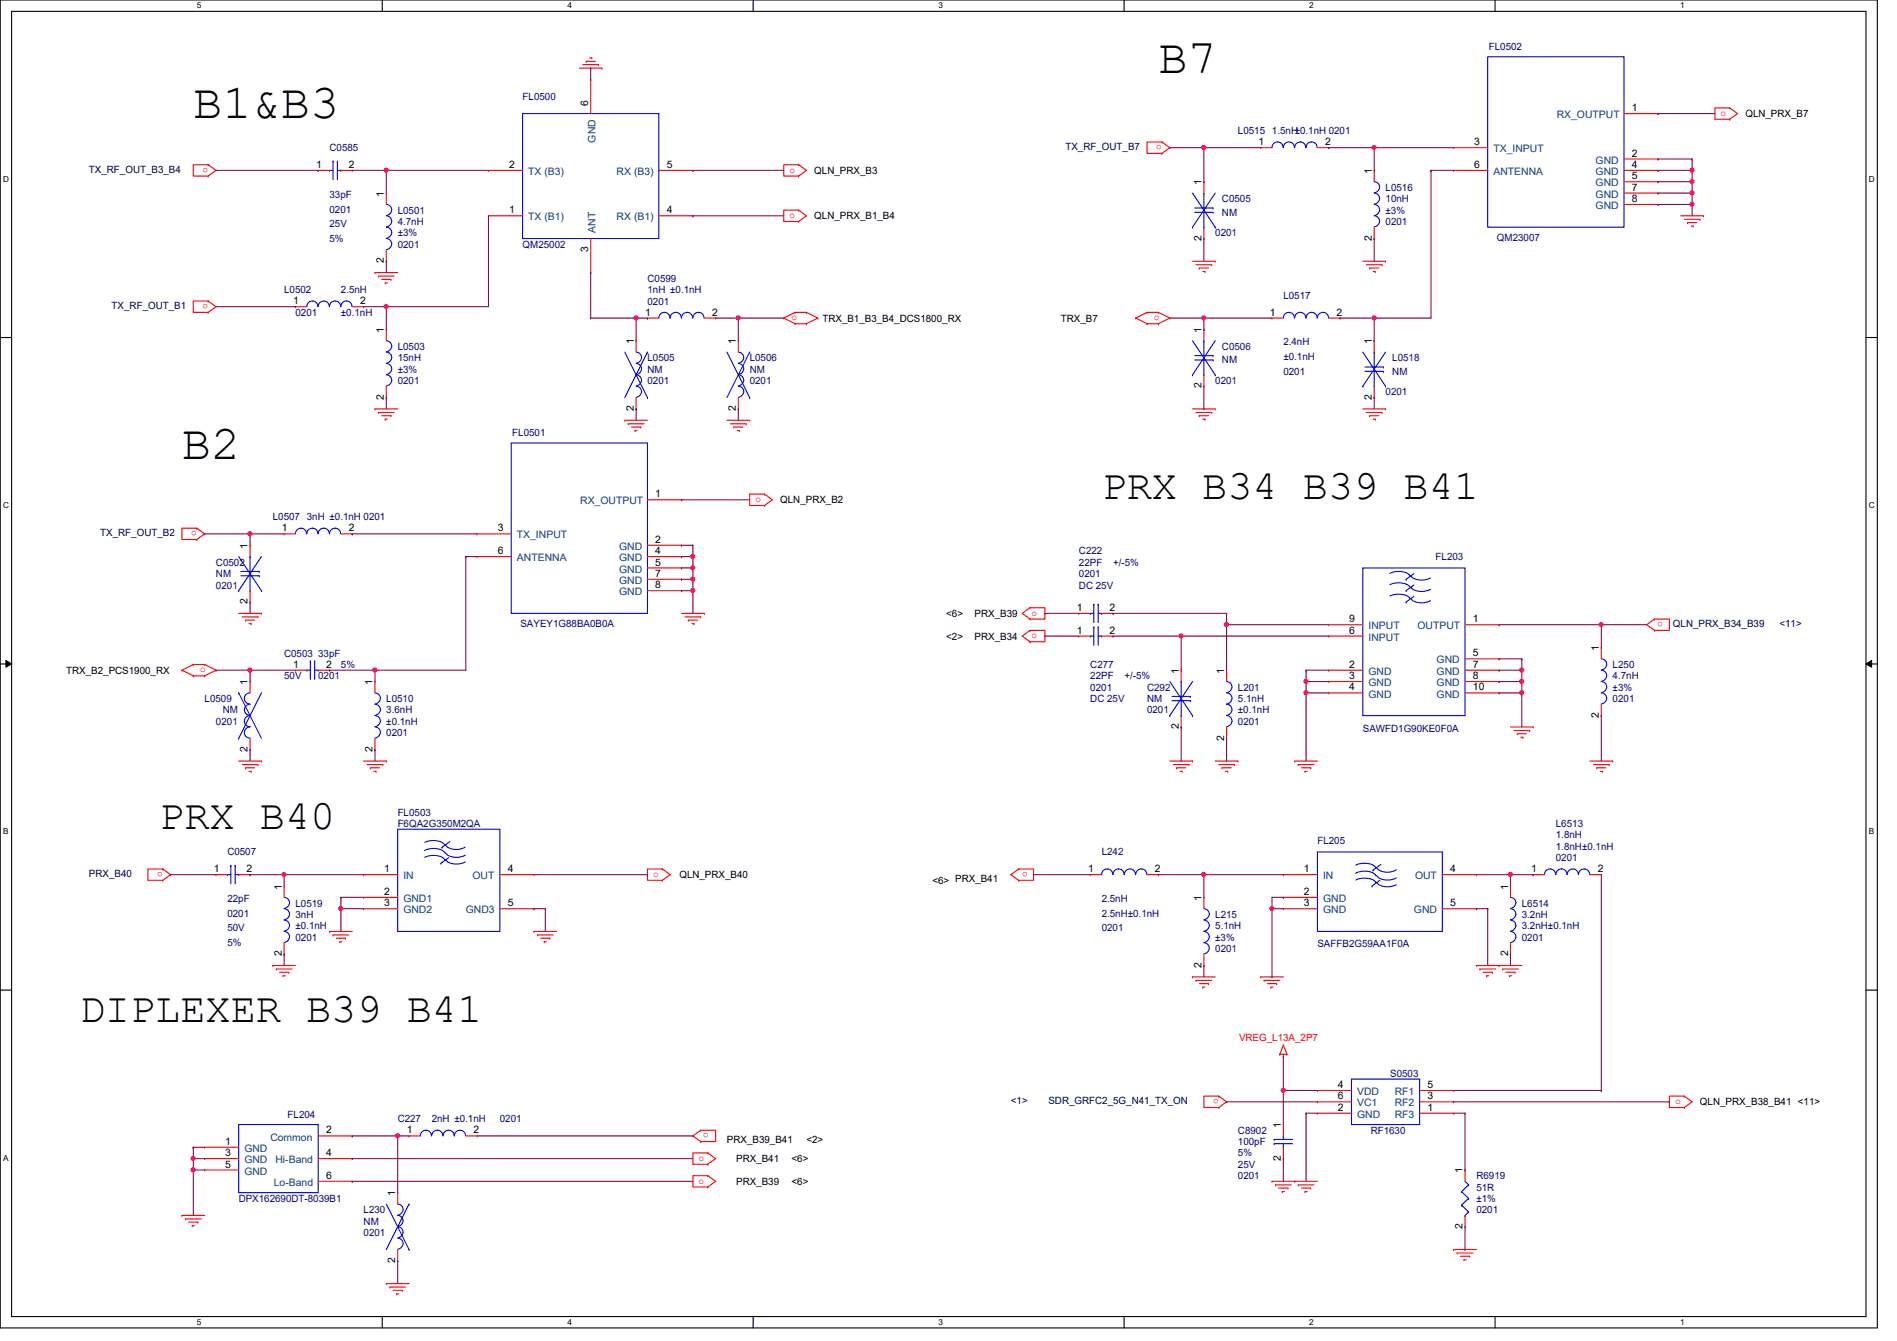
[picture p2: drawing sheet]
<svg xmlns="http://www.w3.org/2000/svg" width="297mm" height="210mm" viewBox="0 0 297 210" stroke-linecap="round" stroke-linejoin="round" font-family="sans-serif">
<defs><g id="words">
<g font-size="7.6">
<text x="181.4" y="11.4">B7</text>
<text x="30.3" y="18.5">B1&amp;B3</text>
<text x="28.5" y="71.8">B2</text>
</g>
<g font-size="6.6">
<text x="172.5" y="78.1">PRX B34 B39 B41</text>
<text x="24.9" y="129.7">PRX B40</text>
<text x="12.5" y="159.9">DIPLEXER B39 B41</text>
</g>
<g font-size="1.6" fill="#00007f">
<text x="233.1" y="7.8">FL0502</text>
<text x="81.8" y="15.7">FL0500</text>
<text x="51.6" y="23.7">C0585</text>
<text x="193.8" y="21">L0515 1.5nH±0.1nH 0201</text>
<text x="217" y="29.9">L0516</text>
<text x="51.6" y="30.9">33pF</text>
<text x="51.6" y="33.3">0201</text>
<text x="51.6" y="35.6">25V</text>
<text x="62.3" y="33.4">L0501</text>
<text x="62.3" y="35.2">4.7nH</text>
<text x="191.3" y="31.7">C0505</text>
<text x="191.3" y="33.8">NM</text>
<text x="217" y="31.7">10nH</text>
<text x="217" y="33.4">±3%</text>
<text x="217" y="35.2">0201</text>
<text x="51.6" y="37.9">5%</text>
<text x="62.3" y="37">±3%</text>
<text x="62.3" y="38.8">0201</text>
<text x="81.8" y="38.8">QM25002</text>
<text x="190.3" y="37">0201</text>
<text x="234.4" y="37.7">QM23007</text>
<text x="44.5" y="45.9">L0502</text>
<text x="53.4" y="45.9">2.5nH</text>
<text x="101.4" y="44.1">C0599</text>
<text x="101.4" y="45.9">1nH ±0.1nH</text>
<text x="101.4" y="47.7">0201</text>
<text x="201" y="46.8">L0517</text>
<text x="46.3" y="49.4">0201</text>
<text x="53.4" y="49.4">±0.1nH</text>
<text x="62.3" y="54.8">L0503</text>
<text x="62.3" y="56.6">15nH</text>
<text x="62.3" y="58.3">±3%</text>
<text x="101.4" y="56.6">L0505</text>
<text x="101.4" y="58.3">NM</text>
<text x="117.4" y="56.6">L0506</text>
<text x="117.4" y="58.3">NM</text>
<text x="191.3" y="54.8">C0506</text>
<text x="191.3" y="56.9">NM</text>
<text x="201" y="54.1">2.4nH</text>
<text x="201" y="56.4">±0.1nH</text>
<text x="201" y="58.7">0201</text>
<text x="218" y="56.6">L0518</text>
<text x="218" y="58.7">NM</text>
<text x="62.3" y="60.1">0201</text>
<text x="101.4" y="60.1">0201</text>
<text x="117.4" y="60.1">0201</text>
<text x="190.3" y="60.1">0201</text>
<text x="217" y="61.9">0201</text>
<text x="80.2" y="68.3">FL0501</text>
<text x="42.7" y="81.4">L0507 3nH ±0.1nH 0201</text>
<text x="33.8" y="88.6">C0502</text>
<text x="168.9" y="86.8">C222</text>
<text x="168.9" y="88.6">22PF</text>
<text x="174.3" y="88.6">+/-5%</text>
<text x="224.8" y="87.7">FL203</text>
<text x="33.8" y="90.3">NM</text>
<text x="33.8" y="92.1">0201</text>
<text x="168.9" y="90.3">0201</text>
<text x="168.9" y="92.1">DC 25V</text>
<text x="81.5" y="98.2">SAYEY1G88BA0B0A</text>
<text x="44.5" y="102.8">C0503 33pF</text>
<text x="44.5" y="106.3">50V</text>
<text x="49.8" y="106.3">0201</text>
<text x="53.4" y="104.6">5%</text>
<text x="170.7" y="104.6">C277</text>
<text x="170.7" y="106.3">22PF</text>
<text x="176.1" y="106.3">+/-5%</text>
<text x="252.5" y="104.6">L250</text>
<text x="252.5" y="106.3">4.7nH</text>
<text x="32" y="109.9">L0509</text>
<text x="33.8" y="113.5">0201</text>
<text x="34.9" y="111.7">NM</text>
<text x="60.5" y="109.9">L0510</text>
<text x="60.5" y="111.7">3.6nH</text>
<text x="60.5" y="113.5">±0.1nH</text>
<text x="170.7" y="108.1">0201</text>
<text x="170.7" y="109.9">DC 25V</text>
<text x="179.6" y="108.1">C292</text>
<text x="179.6" y="109.9">NM</text>
<text x="179.6" y="111.7">0201</text>
<text x="193.8" y="108.1">L201</text>
<text x="193.8" y="109.9">5.1nH</text>
<text x="193.8" y="111.7">±0.1nH</text>
<text x="193.8" y="113.5">0201</text>
<text x="252.5" y="108.1">±3%</text>
<text x="252.5" y="109.9">0201</text>
<text x="60.5" y="115.2">0201</text>
<text x="213.4" y="114.5">SAWFD1G90KE0F0A</text>
<text x="62.3" y="127.7">FL0503</text>
<text x="62.3" y="129.5">F6QA2G350M2QA</text>
<text x="243.6" y="129.5">L6513</text>
<text x="243.6" y="131.2">1.8nH</text>
<text x="35.6" y="133.9">C0507</text>
<text x="172.5" y="133.9">L242</text>
<text x="206.3" y="132.1">FL205</text>
<text x="243.6" y="133">1.8nH±0.1nH</text>
<text x="243.6" y="134.8">0201</text>
<text x="35.6" y="141.2">22pF</text>
<text x="35.6" y="143.5">0201</text>
<text x="46.3" y="141.9">L0519</text>
<text x="46.3" y="143.7">3nH</text>
<text x="172.5" y="141.2">2.5nH</text>
<text x="172.5" y="143.5">2.5nH±0.1nH</text>
<text x="190.3" y="143.7">L215</text>
<text x="238.3" y="141.9">L6514</text>
<text x="238.3" y="143.7">3.2nH</text>
<text x="35.6" y="145.8">50V</text>
<text x="35.6" y="148.1">5%</text>
<text x="46.3" y="145.5">±0.1nH</text>
<text x="46.3" y="147.2">0201</text>
<text x="172.5" y="145.8">0201</text>
<text x="190.3" y="145.5">5.1nH</text>
<text x="190.3" y="147.2">±3%</text>
<text x="190.3" y="149">0201</text>
<text x="206.3" y="148.3">SAFFB2G59AA1F0A</text>
<text x="238.3" y="145.5">3.2nH±0.1nH</text>
<text x="238.3" y="147.2">0201</text>
<text x="217.7" y="168.6">S0503</text>
<text x="45" y="175">FL204</text>
<text x="62.3" y="175.7">C227</text>
<text x="67.6" y="175.7">2nH ±0.1nH</text>
<text x="78.3" y="175.7">0201</text>
<text x="193.8" y="177.5">C8902</text>
<text x="193.8" y="179.2">100pF</text>
<text x="214.6" y="177.5">RF1630</text>
<text x="193.8" y="184.6">0201</text>
<text x="193.8" y="182.8">25V</text>
<text x="193.8" y="181">5%</text>
<text x="231.2" y="184.6">R6919</text>
<text x="37.4" y="188.1">DPX162690DT-8039B1</text>
<text x="56.9" y="189.9">L230</text>
<text x="56.9" y="191.7">NM</text>
<text x="231.2" y="186.4">51R</text>
<text x="231.2" y="188.1">±1%</text>
<text x="231.2" y="189.9">0201</text>
<text x="56.9" y="193.5">0201</text>
</g>
<g font-size="1.6">
<text x="92.1" y="16.6" transform="rotate(-90 92.1 16.6)">6</text>
<text x="255.5" y="17.4">1</text>
<text x="197.1" y="22.7">1</text>
<text x="207.5" y="22.7">2</text>
<text x="230.8" y="22.7">3</text>
<text x="273.3" y="18.3">QLN_PRX_B7</text>
<text x="49.5" y="26.3">1</text>
<text x="54.6" y="26.3">2</text>
<text x="79.7" y="26.3">2</text>
<text x="104.4" y="26.3">5</text>
<text x="127.5" y="27.2">QLN_PRX_B3</text>
<text x="188.1" y="29" transform="rotate(-90 188.1 29)">1</text>
<text x="214.8" y="27.2" transform="rotate(-90 214.8 27.2)">1</text>
<text x="230.8" y="26.3">6</text>
<text x="255.5" y="24.5">2</text>
<text x="255.5" y="26.3">4</text>
<text x="255.5" y="28.1">5</text>
<text x="255.5" y="29.8">7</text>
<text x="60.1" y="30.8" transform="rotate(-90 60.1 30.8)">1</text>
<text x="79.7" y="33.4">1</text>
<text x="104.4" y="33.4">4</text>
<text x="127.5" y="34.3">QLN_PRX_B1_B4</text>
<text x="255.5" y="31.6">8</text>
<text x="60.1" y="41.2" transform="rotate(-90 60.1 41.2)">2</text>
<text x="92.1" y="39.5" transform="rotate(-90 92.1 39.5)">3</text>
<text x="188.1" y="37.7" transform="rotate(-90 188.1 37.7)">2</text>
<text x="214.8" y="37.7" transform="rotate(-90 214.8 37.7)">2</text>
<text x="45.9" y="47.6">1</text>
<text x="56.4" y="47.6">2</text>
<text x="60.1" y="52.1" transform="rotate(-90 60.1 52.1)">1</text>
<text x="99.2" y="53.9" transform="rotate(-90 99.2 53.9)">1</text>
<text x="101" y="49.4">1</text>
<text x="111.5" y="49.4">2</text>
<text x="115.2" y="53.9" transform="rotate(-90 115.2 53.9)">1</text>
<text x="128.8" y="50.3">TRX_B1_B3_B4_DCS1800_RX</text>
<text x="166.1" y="50.3">TRX_B7</text>
<text x="188.1" y="52.1" transform="rotate(-90 188.1 52.1)">1</text>
<text x="198.8" y="49.4">1</text>
<text x="209.3" y="49.4">2</text>
<text x="214.8" y="53.9" transform="rotate(-90 214.8 53.9)">1</text>
<text x="60.1" y="62.6" transform="rotate(-90 60.1 62.6)">2</text>
<text x="99.2" y="64.3" transform="rotate(-90 99.2 64.3)">2</text>
<text x="115.2" y="64.3" transform="rotate(-90 115.2 64.3)">2</text>
<text x="188.1" y="60.8" transform="rotate(-90 188.1 60.8)">2</text>
<text x="214.8" y="62.6" transform="rotate(-90 214.8 62.6)">2</text>
<text x="102.6" y="77.9">1</text>
<text x="44.2" y="83.2">1</text>
<text x="54.6" y="83.2">2</text>
<text x="77.9" y="83.2">3</text>
<text x="122.2" y="78.8">QLN_PRX_B2</text>
<text x="38.8" y="85.9" transform="rotate(-90 38.8 85.9)">1</text>
<text x="77.9" y="86.7">6</text>
<text x="102.6" y="85">2</text>
<text x="102.6" y="86.7">4</text>
<text x="102.6" y="88.5">5</text>
<text x="38.8" y="94.6" transform="rotate(-90 38.8 94.6)">2</text>
<text x="102.6" y="90.3">7</text>
<text x="102.6" y="92.1">8</text>
<text x="168.6" y="95.6">1</text>
<text x="173.7" y="95.6">2</text>
<text x="148.2" y="96.6">&lt;6&gt;</text>
<text x="148.2" y="100.1">&lt;2&gt;</text>
<text x="152.6" y="96.6">PRX_B39</text>
<text x="152.6" y="100.1">PRX_B34</text>
<text x="168.6" y="99.2">1</text>
<text x="173.7" y="99.2">2</text>
<text x="211.3" y="99.2">6</text>
<text x="211.3" y="97.4">9</text>
<text x="230.6" y="97.4">1</text>
<text x="250.4" y="101.9" transform="rotate(-90 250.4 101.9)">1</text>
<text x="10.4" y="105.5">TRX_B2_PCS1900_RX</text>
<text x="38.8" y="107.2" transform="rotate(-90 38.8 107.2)">1</text>
<text x="45.9" y="104.5">1</text>
<text x="51.1" y="104.5">2</text>
<text x="58.3" y="107.2" transform="rotate(-90 58.3 107.2)">1</text>
<text x="184.6" y="105.5" transform="rotate(-90 184.6 105.5)">1</text>
<text x="191.7" y="105.5" transform="rotate(-90 191.7 105.5)">1</text>
<text x="211.3" y="104.5">2</text>
<text x="211.3" y="106.3">3</text>
<text x="230.6" y="102.7">5</text>
<text x="230.6" y="104.5">7</text>
<text x="230.6" y="106.3">8</text>
<text x="211.3" y="108.1">4</text>
<text x="230.6" y="108.1">10</text>
<text x="250.4" y="112.4" transform="rotate(-90 250.4 112.4)">2</text>
<text x="38.8" y="117.7" transform="rotate(-90 38.8 117.7)">2</text>
<text x="58.3" y="117.7" transform="rotate(-90 58.3 117.7)">2</text>
<text x="184.6" y="114.1" transform="rotate(-90 184.6 114.1)">2</text>
<text x="191.7" y="115.9" transform="rotate(-90 191.7 115.9)">2</text>
<text x="33.5" y="136.5">1</text>
<text x="38.6" y="136.5">2</text>
<text x="60.2" y="136.5">1</text>
<text x="79.5" y="136.5">4</text>
<text x="106.4" y="137.5">QLN_PRX_B40</text>
<text x="170.4" y="136.5">1</text>
<text x="180.8" y="136.5">2</text>
<text x="204.2" y="136.5">1</text>
<text x="227.1" y="136.5">4</text>
<text x="239.7" y="136.5">1</text>
<text x="250.2" y="136.5">2</text>
<text x="44.1" y="139.2" transform="rotate(-90 44.1 139.2)">1</text>
<text x="60.2" y="141.9">3</text>
<text x="60.2" y="140.1">2</text>
<text x="79.5" y="141.9">5</text>
<text x="146" y="138.3">&lt;6&gt; PRX_B41</text>
<text x="188.1" y="141" transform="rotate(-90 188.1 141)">1</text>
<text x="204.2" y="140.1">2</text>
<text x="204.2" y="141.9">3</text>
<text x="227.1" y="141.9">5</text>
<text x="236.1" y="139.2" transform="rotate(-90 236.1 139.2)">1</text>
<text x="44.1" y="149.7" transform="rotate(-90 44.1 149.7)">2</text>
<text x="236.1" y="149.7" transform="rotate(-90 236.1 149.7)">2</text>
<text x="188.1" y="151.5" transform="rotate(-90 188.1 151.5)">2</text>
<text x="209.5" y="170.3">4</text>
<text x="209.5" y="172.1">6</text>
<text x="209.5" y="173.9">2</text>
<text x="223.5" y="170.3">5</text>
<text x="223.5" y="172.1">3</text>
<text x="223.5" y="173.9">1</text>
<text x="266.2" y="173">QLN_PRX_B38_B41 &lt;11&gt;</text>
<text x="35.3" y="179.2">1</text>
<text x="51.1" y="177.4">2</text>
<text x="63.7" y="177.4">1</text>
<text x="74.2" y="177.4">2</text>
<text x="113.8" y="178.9">PRX_B39_B41</text>
<text x="126.3" y="178.9">&lt;2&gt;</text>
<text x="200.6" y="176.6" transform="rotate(-90 200.6 176.6)">1</text>
<text x="35.3" y="181">3</text>
<text x="35.3" y="182.8">5</text>
<text x="51.1" y="184.5">6</text>
<text x="51.1" y="181">4</text>
<text x="115.3" y="181.9">PRX_B41</text>
<text x="115.3" y="185.5">PRX_B39</text>
<text x="123.9" y="181.9">&lt;6&gt;</text>
<text x="123.9" y="185.5">&lt;6&gt;</text>
<text x="200.6" y="181.7" transform="rotate(-90 200.6 181.7)">2</text>
<text x="229" y="183.7" transform="rotate(-90 229 183.7)">1</text>
<text x="61.9" y="187.2" transform="rotate(-90 61.9 187.2)">1</text>
<text x="61.9" y="197.7" transform="rotate(-90 61.9 197.7)">2</text>
<text x="229" y="192.4" transform="rotate(-90 229 192.4)">2</text>
</g>
<g font-size="1.6" fill="#00407f">
<text x="93.3" y="22.3" transform="rotate(-90 93.3 22.3)">GND</text>
<text x="233.8" y="23.8">TX_INPUT</text>
<text x="243.8" y="18.5">RX_OUTPUT</text>
<text x="82.7" y="27.4">TX (B3)</text>
<text x="96.6" y="27.4">RX (B3)</text>
<text x="233.8" y="27.4">ANTENNA</text>
<text x="249.8" y="25.6">GND</text>
<text x="249.8" y="27.4">GND</text>
<text x="249.8" y="29.2">GND</text>
<text x="82.7" y="34.5">TX (B1)</text>
<text x="96.6" y="34.5">RX (B1)</text>
<text x="249.8" y="30.9">GND</text>
<text x="249.8" y="32.7">GND</text>
<text x="93.3" y="36.4" transform="rotate(-90 93.3 36.4)">ANT</text>
<text x="90.8" y="79">RX_OUTPUT</text>
<text x="80.9" y="84.3">TX_INPUT</text>
<text x="80.9" y="87.8">ANTENNA</text>
<text x="96.9" y="86.1">GND</text>
<text x="96.9" y="87.8">GND</text>
<text x="96.9" y="89.6">GND</text>
<text x="96.9" y="91.4">GND</text>
<text x="96.9" y="93.2">GND</text>
<text x="214.3" y="100.3">INPUT</text>
<text x="214.3" y="98.5">INPUT</text>
<text x="222" y="98.5">OUTPUT</text>
<text x="214.3" y="105.6">GND</text>
<text x="214.3" y="107.4">GND</text>
<text x="225" y="103.8">GND</text>
<text x="225" y="105.6">GND</text>
<text x="225" y="107.4">GND</text>
<text x="214.3" y="109.2">GND</text>
<text x="225" y="109.2">GND</text>
<text x="63.2" y="137.6">IN</text>
<text x="74" y="137.6">OUT</text>
<text x="207.2" y="137.6">IN</text>
<text x="221.6" y="137.6">OUT</text>
<text x="63.2" y="143">GND2</text>
<text x="63.2" y="141.2">GND1</text>
<text x="72.9" y="143">GND3</text>
<text x="207.2" y="141.2">GND</text>
<text x="207.2" y="143">GND</text>
<text x="221.4" y="143">GND</text>
<text x="212.5" y="171.4">VDD</text>
<text x="212.5" y="173.2">VC1</text>
<text x="218.4" y="171.4">RF1</text>
<text x="218.4" y="173.2">RF2</text>
<text x="42.3" y="178.5">Common</text>
<text x="212.5" y="175">GND</text>
<text x="218.4" y="175">RF3</text>
<text x="38.3" y="180.3">GND</text>
<text x="38.3" y="182.1">GND</text>
<text x="38.3" y="183.9">GND</text>
<text x="42.9" y="185.6">Lo-Band</text>
<text x="43.1" y="182.1">Hi-Band</text>
</g>
<g font-size="1.6" fill="#000040">
<text x="166.8" y="23.5">TX_RF_OUT_B7</text>
<text x="13.9" y="27.1">TX_RF_OUT_B3_B4</text>
<text x="17.5" y="48.4">TX_RF_OUT_B1</text>
<text x="15.7" y="83.9">TX_RF_OUT_B2</text>
<text x="262" y="98.2">QLN_PRX_B34_B39</text>
<text x="278.6" y="98.2">&lt;11&gt;</text>
<text x="13.9" y="137.3">PRX_B40</text>
<text x="158.3" y="172.8">&lt;1&gt;</text>
<text x="164.2" y="172.8">SDR_GRFC2_5G_N41_TX_ON</text>
</g>
<g font-size="1.6" fill="#f00">
<text x="181.9" y="22.7" transform="rotate(180 181.9 22.7)">o</text>
<text x="269.4" y="18.1">o</text>
<text x="32.6" y="26.2" transform="rotate(180 32.6 26.2)">o</text>
<text x="123.6" y="27">o</text>
<text x="123.6" y="34.1">o</text>
<text x="32.6" y="47.6" transform="rotate(180 32.6 47.6)">o</text>
<text x="123.9" y="50.1">o</text>
<text x="180.7" y="50.1">o</text>
<text x="30.8" y="83.1" transform="rotate(180 30.8 83.1)">o</text>
<text x="118.3" y="78.6">o</text>
<text x="161.5" y="96.4">o</text>
<text x="161.5" y="99.9">o</text>
<text x="260.3" y="97.4" transform="rotate(180 260.3 97.4)">o</text>
<text x="31.3" y="105.2">o</text>
<text x="25.5" y="136.5" transform="rotate(180 25.5 136.5)">o</text>
<text x="102.3" y="137.2">o</text>
<text x="160.9" y="136.5" transform="rotate(180 160.9 136.5)">o</text>
<text x="194" y="162.9">VREG_L13A_2P7</text>
<text x="190.8" y="172" transform="rotate(180 190.8 172)">o</text>
<text x="262.3" y="172.8">o</text>
<text x="111" y="177.4" transform="rotate(180 111 177.4)">o</text>
<text x="109.4" y="181.7">o</text>
<text x="109.4" y="185.3">o</text>
</g>
<g font-size="1.3">
<text x="30.8" y="1.3">5</text>
<text x="88.9" y="1.3">4</text>
<text x="146.9" y="1.3">3</text>
<text x="205" y="1.3">2</text>
<text x="263.1" y="1.3">1</text>
<text x=".5" y="28.4">D</text>
<text x="292.6" y="28.4">D</text>
<text x=".5" y="79.5">C</text>
<text x="292.6" y="79.5">C</text>
<text x=".5" y="130.6">B</text>
<text x="292.6" y="130.6">B</text>
<text x=".5" y="181.7">A</text>
<text x="30.8" y="207.4">5</text>
<text x="88.9" y="207.4">4</text>
<text x="146.9" y="207.4">3</text>
<text x="205" y="207.4">2</text>
<text x="263.1" y="207.4">1</text>
</g>
</g></defs>
<path d="M0 0h294v207.9h-294zM1.8 1.8h290.4v204.3h-290.4z" fill="none" stroke="#000" stroke-width=".17"/>
<g fill="#fff">
<path d="M30.8 .2h.7v1.4h-.7z"/>
<path d="M30.8 206.2h.7v1.4h-.7z"/>
</g>
<path d="M59.9 0v1.8M59.9 206.1v1.8" fill="none" stroke="#000" stroke-width=".17"/>
<g fill="#fff">
<path d="M88.9 .2h.6v1.4h-.6z"/>
<path d="M88.9 206.2h.6v1.4h-.6z"/>
</g>
<path d="M117.9 0v1.8M117.9 206.1v1.8" fill="none" stroke="#000" stroke-width=".17"/>
<g fill="#fff">
<path d="M146.9 .2h.7v1.4h-.7z"/>
<path d="M146.9 206.2h.7v1.4h-.7z"/>
</g>
<path d="M176 0v1.8M176 206.1v1.8" fill="none" stroke="#000" stroke-width=".17"/>
<g fill="#fff">
<path d="M205 .2h.7v1.4h-.7z"/>
<path d="M205 206.2h.7v1.4h-.7z"/>
</g>
<path d="M234.1 0v1.8M234.1 206.1v1.8" fill="none" stroke="#000" stroke-width=".17"/>
<g fill="#fff">
<path d="M263.1 .2h.7v1.4h-.7z"/>
<path d="M263.1 206.2h.7v1.4h-.7z"/>
<path d="M.5 27.3h.9v1.4h-.9z"/>
<path d="M292.6 27.3h.9v1.4h-.9z"/>
<path d="M.5 78.4h.9v1.4h-.9z"/>
<path d="M292.6 78.4h.9v1.4h-.9z"/>
</g>
<path d="M0 52.8h1.8M292.2 52.8h1.8" fill="none" stroke="#000" stroke-width=".17"/>
<g fill="#fff">
<path d="M.5 129.5h.8v1.4h-.8z"/>
<path d="M292.6 129.5h.9v1.4h-.9z"/>
</g>
<path d="M0 103.9h1.8M292.2 103.9h1.8" fill="none" stroke="#000" stroke-width=".17"/>
<path d="M.9 103.4l.9 .5-.9 .5zM292.2 103.9l.9-.5v1z" fill="#000"/>
<path d="M.9 103.4l.9 .5-.9 .5zM292.2 103.9l.9-.5v1z" fill="none" stroke="#000" stroke-width=".16"/>
<path d="M.5 180.5h.8v1.4h-.8z" fill="#fff"/>
<path d="M0 155h1.8M292.2 155h1.8" fill="none" stroke="#000" stroke-width=".17"/>
<g fill="none" stroke="#f00" stroke-width=".17">
<path d="M90.7 10.7h3.6M91.3 10.1h2.4M91.8 9.6h.1M91.8 9.6h1.4M92.3 9.1h.4M92.5 12.4h.1M92.5 12.4v5.4M92.7 9.1h.1M93.7 10.1h.1M94.3 10.7h.1M254.3 17.8h5.3M259.6 17.8h.1"/>
<path d="M270.8 16.9h.1M270.8 18.7h.1M270.8 16.9h-2.3v1.8h2.3M270.8 16.9l1.3 .9-1.3 .9M32.6 27.6h.1M32.6 25.8h.1M32.6 25.8h-2.3v1.8h2.3M32.6 25.8l1.2 .9-1.2 .9M49.8 26.7h.1M49.8 26.7h1.8M53.4 26.7h1.8M55.2 26.7h.1"/>
<path d="M60.5 30.2h.1M60.5 30.2v1.8M60.5 39.1v1.8M76.5 33.8h.1M76.5 26.7h.1M76.5 33.8h5.3M76.5 26.7h5.3M92.5 37.3v5.4M103.2 33.8h5.3M103.2 26.7h5.3M108.5 33.8h.1M108.5 26.7h.1"/>
<path d="M125 25.8h.1M125 27.6h.1M125 25.8h-2.3v1.8h2.3M125 32.9h.1M125 34.7h.1M125 32.9h-2.3v1.8h2.3M125 25.8l1.3 .9-1.3 .9M125 32.9l1.3 .9-1.3 .9M181.9 24h.1M181.9 22.2h.1M181.9 22.2h-2.3v1.8h2.3M181.9 22.2l1.3 .9-1.3 .9"/>
<path d="M188.5 28.4h.1M188.5 37.3h.1M188.5 28.4v1.8M188.5 35.6v1.7M197.4 23.1h.1M197.4 23.1h1.8M206.3 23.1h1.8M208.1 23.1h.1M215.2 26.7h.1M215.2 37.3h.1M215.2 26.7v1.7M215.2 35.6v1.7"/>
<path d="M227.6 23.1h.1M227.6 26.7h.1M227.6 26.7h5.4M227.6 23.1h5.4M254.3 26.7h5.3M254.3 24.9h5.3M254.3 28.4h5.3M254.3 30.2h5.3M254.3 32h5.3M259.6 24.9h.1M259.6 26.7h.1M259.6 28.4h.1"/>
<path d="M259.6 30.2h.1M259.6 32h.1M263.2 33.8h3.5M263.7 34.3h2.5M264.2 34.8h.1M264.2 34.8h1.5M264.8 35.4h.3M265.1 35.4h.1M266.2 34.3h.1M266.7 33.8h.1M32.6 48.9h.1M32.6 47.1h.1"/>
<path d="M32.6 47.1h-2.3v1.8h2.3M32.6 47.1l1.2 .9-1.2 .9M46.3 48h.1M46.3 48h1.7M55.2 48h1.7M56.9 48h.1M58.7 42.7h.1M58.7 42.7h3.6M59.3 43.2h.1M59.3 43.2h2.4M59.8 43.7h1.4M60.3 44.3h.1"/>
<path d="M60.3 44.3h.4M60.5 40.9h.1M60.5 51.6h.1M60.5 51.6v1.7M61.2 43.7h.1M92.5 42.7h.1M99.6 53.3h.1M99.6 53.3v1.8M101.4 49.8h.1M101.4 49.8h1.8M110.3 49.8h1.8M112.1 49.8h.1"/>
<path d="M115.6 53.3h.1M115.6 53.3v1.8M122.7 49.8h.1M122.7 49.8l1.8 .9M124.5 48.9h.1M124.5 50.7h.1M124.5 48.9l-1.8 .9M124.5 48.9h1.8M124.5 50.7h1.8M126.3 48.9h.1M126.3 50.7h.1M126.3 48.9l1.8 .9"/>
<path d="M128.1 49.8h.1M128.1 49.8l-1.8 .9M177.8 49.8h.1M177.8 49.8l1.8 .9M179.6 48.9h.1M179.6 50.7h.1M179.6 48.9h1.8M179.6 50.7h1.8M179.6 48.9l-1.8 .9M181.4 48.9h.1M181.4 50.7h.1M181.4 48.9l1.8 .9"/>
<path d="M183.2 49.8h.1M183.2 49.8l-1.8 .9M186.7 40.9h3.6M187.3 41.4h2.4M187.8 42h.1M187.8 42h1.4M188.3 42.5h.4M188.5 51.6h.1M188.5 51.6v1.7M188.5 58.7v1.8M188.7 42.5h.1M189.7 41.4h.1"/>
<path d="M190.3 40.9h.1M199.2 49.8h.1M199.2 49.8h1.8M208.1 49.8h1.7M209.8 49.8h.1M213.4 40.9h3.6M213.9 41.4h2.5M214.5 42h.1M214.5 42h1.4M215 42.5h.3M215.2 53.3h.1M215.2 53.3v1.8"/>
<path d="M215.3 42.5h.1M216.4 41.4h.1M217 40.9h.1M58.7 64h.1M58.7 64h3.6M59.3 64.6h.1M59.3 64.6h2.4M59.8 65.1h1.4M60.3 65.6h.1M60.3 65.6h.4M60.5 62.2h.1M60.5 60.5v1.7"/>
<path d="M61.2 65.1h.1M97.8 65.8h.1M97.8 65.8h3.6M98.4 66.3h.1M98.4 66.3h2.4M98.9 66.8h1.4M99.4 67.4h.1M99.4 67.4h.4M99.6 64h.1M99.6 62.2v1.8M100.3 66.8h.1M101.4 78.2h5.3"/>
<path d="M106.7 78.2h.1M113.8 65.8h3.6M114.4 66.3h2.4M114.9 66.8h.1M114.9 66.8h1.4M115.4 67.4h.4M115.6 64h.1M115.6 62.2v1.8M115.8 67.4h.1M116.8 66.3h.1M117.4 65.8h.1M119.7 77.3h.1"/>
<path d="M119.7 79.1h.1M119.7 77.3h-2.3v1.8h2.3M119.7 77.3l1.2 .9-1.2 .9M186.7 64h3.6M187.3 64.6h2.4M187.8 65.1h.1M187.8 65.1h1.4M188.3 65.6h.4M188.5 60.5h.1M188.7 65.6h.1M189.7 64.6h.1M190.3 64h.1"/>
<path d="M213.4 64h3.6M213.9 64.6h2.5M214.5 65.1h.1M214.5 65.1h1.4M215 65.6h.3M215.2 62.2h.1M215.2 60.5v1.7M215.3 65.6h.1M216.4 64.6h.1M217 64h.1M30.8 84.5h.1M30.8 82.7h.1"/>
<path d="M30.8 82.7h-2.3v1.8h2.3M30.8 82.7l1.2 .9-1.2 .9M37.4 96h3.5M37.9 96.6h2.5M38.4 97.1h.1M38.4 97.1h1.5M39 97.6h.3M39.2 85.3h.1M39.2 94.2h.1M39.2 85.3v1.8M39.2 92.5v1.7M39.3 97.6h.1"/>
<path d="M40.4 96.6h.1M40.9 96h.1M44.5 83.6h.1M44.5 83.6h1.8M53.4 83.6h1.8M55.2 83.6h.1M74.7 83.6h.1M74.7 87.1h.1M74.7 83.6h5.3M74.7 87.1h5.3M101.4 87.1h5.3M101.4 85.3h5.3"/>
<path d="M101.4 88.9h5.3M101.4 90.7h5.3M101.4 92.5h5.3M106.7 85.3h.1M106.7 87.1h.1M106.7 88.9h.1M106.7 90.7h.1M106.7 92.5h.1M106.7 96h3.6M107.3 96.6h2.4M107.8 97.1h.1M107.8 97.1h1.4"/>
<path d="M108.3 97.6h.4M108.7 97.6h.1M109.7 96.6h.1M110.3 96h.1M161.3 95.1h.1M161.3 96.9h.1M161.3 95.1h2.3v1.8h-2.3M161.3 98.7h.1M161.3 98.7h2.3v1.8h-2.3M161.3 95.1l-1.2 .9 1.2 .9M161.3 98.7l-1.2 .9 1.2 .9M168.9 96h.1"/>
<path d="M168.9 99.6h.1M168.9 96h1.8M168.9 99.6h1.8M172.5 96h1.8M172.5 99.6h1.8M174.3 96h.1M174.3 99.6h.1M208.1 99.6h.1M208.1 97.8h.1M208.1 97.8h5.3M208.1 99.6h5.3M229.4 97.8h5.3"/>
<path d="M234.7 97.8h.1M259.1 98.7h.1M259.1 96.9h.1M259.1 96.9h2.3v1.8h-2.3M259.1 96.9l-1.3 .9 1.3 .9M28.5 104.9h.1M28.5 104.9l1.8 .9M30.3 104h.1M30.3 105.8h.1M30.3 104h1.7M30.3 104l-1.8 .9M30.3 105.8h1.7"/>
<path d="M32 104h.1M32 105.8h.1M32 104l1.8 .9M33.8 104.9h.1M33.8 104.9l-1.8 .9M37.4 119.1h3.5M37.9 119.7h2.5M39.2 106.7h.1M39.2 117.3h.1M39.2 106.7v1.8M39.2 115.6v1.7M40.4 119.7h.1"/>
<path d="M40.9 119.1h.1M46.3 104.9h.1M46.3 104.9h1.7M49.8 104.9h1.8M51.6 104.9h.1M56.9 119.1h3.6M57.5 119.7h2.4M58.7 106.7h.1M58.7 117.3h.1M58.7 106.7v1.8M58.7 115.6v1.7M59.9 119.7h.1"/>
<path d="M60.5 119.1h.1M161.3 100.5h.1M183.2 119.1h3.5M183.7 119.7h2.5M185 104.9h.1M185 113.8h.1M185 104.9v1.8M185 112v1.8M186.2 119.7h.1M186.7 119.1h.1M190.3 119.1h3.5M190.8 119.7h2.5"/>
<path d="M192.1 104.9h.1M192.1 115.6h.1M192.1 104.9v1.8M192.1 113.8v1.8M193.3 119.7h.1M193.8 119.1h.1M202.7 119.1h.1M202.7 119.1h3.6M203.3 119.7h.1M203.3 119.7h2.4M208.1 104.9h.1M208.1 106.7h.1"/>
<path d="M208.1 108.5h.1M208.1 104.9h5.3M208.1 106.7h5.3M208.1 108.5h5.3M229.4 104.9h5.3M229.4 106.7h5.3M229.4 108.5h5.3M229.4 103.1h5.3M234.7 103.1h.1M234.7 104.9h.1M234.7 106.7h.1M234.7 108.5h.1"/>
<path d="M236.5 113.8h3.6M237.1 114.3h2.4M237.6 114.9h.1M237.6 114.9h1.4M238.1 115.4h.4M238.5 115.4h.1M239.5 114.3h.1M240.1 113.8h.1M249 119.1h3.5M249.5 119.7h2.5M250.7 101.3h.1M250.7 112h.1"/>
<path d="M250.7 101.3v1.8M250.7 110.2v1.8M252 119.7h.1M252.5 119.1h.1M25.5 137.8h.1M25.5 136h.1M25.5 136h-2.3v1.8h2.3M25.5 136l1.2 .9-1.2 .9M33.8 136.9h.1M33.8 136.9h1.8M37.4 136.9h1.8M38.4 120.2h.1"/>
<path d="M38.4 120.2h1.5M39 120.7h.3M39.2 136.9h.1M39.3 120.7h.1M44.5 138.7h.1M44.5 138.7v1.8M56.9 136.9h.1M56.9 136.9h5.4M58 120.2h.1M58 120.2h1.4M58.5 120.7h.4M58.9 120.7h.1"/>
<path d="M78.3 136.9h5.3M83.6 136.9h.1M103.7 136h.1M103.7 137.8h.1M103.7 136h-2.3v1.8h2.3M103.7 136l1.2 .9-1.2 .9M159.5 137.8h.1M159.5 136h.1M159.5 136h2.3v1.8h-2.3M159.5 136l-1.2 .9 1.2 .9M170.7 136.9h.1M170.7 136.9h1.8"/>
<path d="M179.6 136.9h1.8M181.4 136.9h.1M184.2 120.2h.1M184.2 120.2h1.5M184.8 120.7h.3M185.1 120.7h.1M191.3 120.2h.1M191.3 120.2h1.5M191.9 120.7h.3M192.2 120.7h.1M201 136.9h.1M201 136.9h5.3"/>
<path d="M203.8 120.2h1.4M204.3 120.7h.1M204.3 120.7h.4M205.2 120.2h.1M225.8 136.9h5.4M231.2 136.9h.1M236.5 138.7h.1M236.5 138.7v1.8M240.1 136.9h.1M240.1 136.9h1.7M249 136.9h1.7M250 120.2h.1"/>
<path d="M250 120.2h1.5M250.6 120.7h.3M250.7 136.9h.1M250.9 120.7h.1M42.7 151.1h.1M42.7 151.1h3.6M43.3 151.7h.1M43.3 151.7h2.4M43.8 152.2h1.4M44.3 152.7h.1M44.3 152.7h.4M44.5 149.4h.1"/>
<path d="M44.5 147.6v1.8M45.2 152.2h.1M51.6 145.8h.1M51.6 145.8h3.6M52.2 146.3h.1M52.2 146.3h2.4M52.7 146.9h1.4M53.2 147.4h.1M53.2 147.4h.3M54.1 146.9h.1M56.9 142.2h.1M56.9 140.5h.1"/>
<path d="M56.9 142.2h5.4M56.9 140.5h5.4M78.3 142.2h5.3M83.6 145.8h.1M83.6 142.2h.1M83.6 145.8h3.6M84.2 146.3h.1M84.2 146.3h2.4M84.7 146.9h1.4M85.2 147.4h.1M85.2 147.4h.4M86.1 146.9h.1"/>
<path d="M186.7 152.9h.1M186.7 152.9h3.6M187.3 153.5h.1M187.3 153.5h2.4M187.8 154h1.4M188.3 154.5h.1M188.3 154.5h.4M188.5 140.5h.1M188.5 151.1h.1M188.5 140.5v1.7M188.5 149.4v1.7M189.2 154h.1"/>
<path d="M197.4 152.9h.1M197.4 152.9h3.6M197.9 153.5h.1M197.9 153.5h2.5M198.5 154h1.4M199 154.5h.1M199 154.5h.3M199.9 154h.1M201 140.5h.1M201 142.2h.1M201 142.2h5.3M201 140.5h5.3"/>
<path d="M225.8 142.2h5.4M231.2 151.1h.1M231.2 142.2h.1M231.2 151.1h7.1M231.7 151.7h.1M231.7 151.7h2.5M232.2 152.2h1.5M232.8 152.7h.1M232.8 152.7h.3M233.7 152.2h.1M234.7 151.1h.1M235.3 151.7h.1"/>
<path d="M235.3 151.7h2.4M235.8 152.2h1.4M236.3 152.7h.1M236.3 152.7h.4M236.5 149.4h.1M236.5 147.6v1.8M237.2 152.2h.1M32 179.6h.1M32 179.6h5.4M49.8 177.8h5.4M55.2 177.8h.1M64 177.8h.1"/>
<path d="M64 177.8h1.8M72.9 177.8h1.8M74.7 177.8h.1M109.7 178.7h.1M109.7 176.9h.1M109.7 176.9h2.4v1.8h-2.4M109.7 176.9l-1.2 .9 1.2 .9M190.8 173.4h.1M190.8 171.6h.1M190.8 171.6h-2.3v1.8h2.3M190.8 171.6l1.3 .9-1.3 .9M200.4 165h.1"/>
<path d="M200.4 165h1.1M201 165.4h.1M201 163.6h.1M201 176h.1M201 165v.4M201 176v1.8M201 179.6v1.8M201 163.6l.5 1.4M201 163.6l-.6 1.4M201.5 165h.1M206.3 170.7h.1M206.3 172.5h.1"/>
<path d="M206.3 174.2h.1M206.3 170.7h5.3M206.3 172.5h5.3M206.3 174.2h5.3M222.3 170.7h5.3M222.3 172.5h5.3M222.3 174.2h5.3M227.6 170.7h.1M227.6 172.5h.1M227.6 174.2h.1M263.7 171.6h.1M263.7 173.4h.1"/>
<path d="M263.7 171.6h-2.3v1.8h2.3M263.7 171.6l1.3 .9-1.3 .9M28.5 190.2h.1M28.5 190.2h3.5M29 190.8h.1M29 190.8h2.5M29.5 191.3h1.5M30.1 191.9h.1M30.1 191.9h.3M31 191.3h.1M32 181.4h.1M32 183.1h.1"/>
<path d="M32 181.4h5.4M32 183.1h5.4M49.8 184.9h5.4M49.8 181.4h5.4M55.2 181.4h.1M55.2 184.9h.1M62.3 186.7h.1M62.3 197.4h.1M62.3 186.7v1.8M62.3 195.6v1.8M110.8 180.5h.1M110.8 182.2h.1"/>
<path d="M110.8 180.5h-2.3v1.7h2.3M110.8 184h.1M110.8 185.8h.1M110.8 184h-2.3v1.8h2.3M110.8 180.5l1.3 .9-1.3 .8M110.8 184l1.3 .9-1.3 .9M199.2 184.9h.1M199.2 184.9h7.1M199.7 185.5h.1M199.7 185.5h2.5M200.2 186h1.5M200.8 186.5h.1"/>
<path d="M200.8 186.5h.3M201 181.4h.1M201.7 186h.1M202.7 184.9h.1M203.3 185.5h.1M203.3 185.5h2.4M203.8 186h1.4M204.3 186.5h.1M204.3 186.5h.4M205.2 186h.1M227.6 195.6h.1M227.6 195.6h3.6"/>
<path d="M228.2 196.1h.1M228.2 196.1h2.4M228.7 196.6h1.4M229.2 197.2h.1M229.2 197.2h.4M229.4 183.1h.1M229.4 192h.1M229.4 183.1v1.8M229.4 190.2v1.8M230.1 196.6h.1M60.5 200.9h.1M60.5 200.9h3.5"/>
<path d="M61 201.5h.1M61 201.5h2.5M61.5 202h1.5M62.1 202.5h.1M62.1 202.5h.3M63 202h.1"/>
</g>
<g fill="none" stroke="#00f" stroke-width=".17">
<path d="M81.8 17.8h21.4v19.5h-21.4zM233 8.9h21.3v26.7h-21.3zM51.6 26.7h.1M51.6 26.7h.6M52.2 25.2h.1M52.2 25.2v2.9M52.8 25.2h.1M52.8 25.2v2.9M52.8 26.7h.6M53.4 26.7h.1M60.5 32a.87 .87 0 0 1 .8 .9 .87 .87 0 0 1-.8 .8M60.5 33.8a.87 .87 0 0 1 .8 .8 .87 .87 0 0 1-.8 .9"/>
<path d="M60.5 35.6a.87 .87 0 0 1 .8 .8 .87 .87 0 0 1-.8 .9M60.5 37.3a.87 .87 0 0 1 .8 .9 .87 .87 0 0 1-.8 .9M186.7 35.6h.1M186.7 30.2l3.6 5.4M187.1 32.6h2.8M187.1 33.2h2.8M188.5 30.2h.1M188.5 35.6h.1M188.5 30.2v2.4M188.5 33.2v2.4M189.9 32.6h.1M189.9 33.2h.1"/>
<path d="M190.3 35.6h.1M190.3 30.2l-3.6 5.4M199.2 23.1a.87 .87 0 0 1 .8-.9 .87 .87 0 0 1 .9 .9M201 23.1a.87 .87 0 0 1 .8-.9 .87 .87 0 0 1 .9 .9M202.7 23.1a.87 .87 0 0 1 .9-.9 .87 .87 0 0 1 .9 .9M204.5 23.1a.87 .87 0 0 1 .9-.9 .87 .87 0 0 1 .8 .9M215.2 28.4a.87 .87 0 0 1 .8 .9 .87 .87 0 0 1-.8 .9M215.2 30.2a.87 .87 0 0 1 .8 .9 .87 .87 0 0 1-.8 .9M215.2 32a.87 .87 0 0 1 .8 .9 .87 .87 0 0 1-.8 .8M215.2 33.8a.87 .87 0 0 1 .8 .8 .87 .87 0 0 1-.8 .9M48 48a.87 .87 0 0 1 .9-.9 .87 .87 0 0 1 .9 .9M49.8 48a.87 .87 0 0 1 .9-.9 .87 .87 0 0 1 .9 .9"/>
<path d="M51.6 48a.87 .87 0 0 1 .9-.9 .87 .87 0 0 1 .8 .9M53.4 48a.87 .87 0 0 1 .8-.9 .87 .87 0 0 1 .9 .9M60.5 53.3a.87 .87 0 0 1 .8 .9 .87 .87 0 0 1-.8 .9M60.5 55.1a.87 .87 0 0 1 .8 .9 .87 .87 0 0 1-.8 .9M60.5 56.9a.87 .87 0 0 1 .8 .9 .87 .87 0 0 1-.8 .8M60.5 58.7a.87 .87 0 0 1 .8 .8 .87 .87 0 0 1-.8 .9M97.8 55.1l3.6 7.1M99.6 55.1a.87 .87 0 0 1 .9 .9 .87 .87 0 0 1-.9 .9M99.6 56.9a.87 .87 0 0 1 .9 .9 .87 .87 0 0 1-.9 .8M99.6 58.7a.87 .87 0 0 1 .9 .8 .87 .87 0 0 1-.9 .9M101.4 55.1h.1M101.4 55.1l-3.6 7.1"/>
<path d="M103.2 49.8a.87 .87 0 0 1 .8-.9 .87 .87 0 0 1 .9 .9M104.9 49.8a.87 .87 0 0 1 .9-.9 .87 .87 0 0 1 .9 .9M106.7 49.8a.87 .87 0 0 1 .9-.9 .87 .87 0 0 1 .9 .9M108.5 49.8a.87 .87 0 0 1 .9-.9 .87 .87 0 0 1 .8 .9M113.8 55.1l3.6 7.1M115.6 55.1a.87 .87 0 0 1 .9 .9 .87 .87 0 0 1-.9 .9M115.6 56.9a.87 .87 0 0 1 .9 .9 .87 .87 0 0 1-.9 .8M115.6 58.7a.87 .87 0 0 1 .9 .8 .87 .87 0 0 1-.9 .9M117.4 55.1h.1M117.4 55.1l-3.6 7.1M186.7 58.7h.1M186.7 53.3l3.6 5.4"/>
<path d="M187.1 55.7h2.8M187.1 56.3h2.8M188.5 53.3h.1M188.5 58.7h.1M188.5 53.3v2.4M188.5 56.3v2.4M189.9 55.7h.1M189.9 56.3h.1M190.3 58.7h.1M190.3 53.3l-3.6 5.4M201 49.8a.87 .87 0 0 1 .8-.9 .87 .87 0 0 1 .9 .9M202.7 49.8a.87 .87 0 0 1 .9-.9 .87 .87 0 0 1 .9 .9"/>
<path d="M204.5 49.8a.87 .87 0 0 1 .9-.9 .87 .87 0 0 1 .8 .9M206.3 49.8a.87 .87 0 0 1 .9-.9 .87 .87 0 0 1 .8 .9M213.4 55.1l3.6 5.4M213.7 57.4h2.9M213.7 58.1h2.9M215.2 55.1h.1M215.2 55.1v2.3M215.2 58.1v2.4M216.6 57.4h.1M216.6 58.1h.1M217 55.1l-3.6 5.4M80 69.3h21.4v26.7h-21.4z"/>
<path d="M99.6 60.5a.87 .87 0 0 1 .9 .8 .87 .87 0 0 1-.9 .9M101.4 62.2h.1M115.6 60.5a.87 .87 0 0 1 .9 .8 .87 .87 0 0 1-.9 .9M117.4 62.2h.1M213.4 60.5h.1M215.2 60.5h.1M217 60.5h.1M37.4 92.5h.1M37.4 87.1l3.5 5.4M37.7 89.5h2.9M37.7 90.1h2.9M39.2 87.1h.1"/>
<path d="M39.2 92.5h.1M39.2 87.1v2.4M39.2 90.1v2.4M40.6 89.5h.1M40.6 90.1h.1M40.9 92.5h.1M40.9 87.1l-3.5 5.4M46.3 83.6a.87 .87 0 0 1 .8-.9 .87 .87 0 0 1 .9 .9M48 83.6a.87 .87 0 0 1 .9-.9 .87 .87 0 0 1 .9 .9M49.8 83.6a.87 .87 0 0 1 .9-.9 .87 .87 0 0 1 .9 .9M51.6 83.6a.87 .87 0 0 1 .9-.9 .87 .87 0 0 1 .8 .9M170.7 96h.1"/>
<path d="M170.7 99.6h.1M170.7 96h.6M170.7 99.6h.6M171.3 94.6h.1M171.3 98.1h.1M171.3 94.6v2.9M171.3 98.1v2.9M172 94.6h.1M172 98.1h.1M172 94.6v2.9M172 98.1v2.9M172 96h.5"/>
<path d="M172 99.6h.5M172.5 96h.1M172.5 99.6h.1M213.4 88.9h16v23.1h-16zM217.6 89.7a3.2 3.2 0 0 1 3 .2l.2 .2M217.6 91.5a3.2 3.2 0 0 1 3 .2l.2 .2M217.6 93.3a3.2 3.2 0 0 1 3 .2l.2 .2M220.2 90.7h.1M220.2 92.5h.1M220.2 94.2h.1M220.9 90.1a2.5 2.5 0 0 0 3.1 .4M220.9 91.9a2.5 2.5 0 0 0 3.1 .3"/>
<path d="M220.9 93.6a2.5 2.5 0 0 0 3.1 .4M221.4 89.8l-1.2 .9M221.4 91.6l-1.2 .9M221.4 93.3l-1.2 .9M37.4 108.5h.1M37.4 115.6h.1M37.4 108.5l3.5 7.1M39.2 108.5a.87 .87 0 0 0-.9 .8 .87 .87 0 0 0 .9 .9M39.2 110.2a.87 .87 0 0 0-.9 .9 .87 .87 0 0 0 .9 .9M39.2 112a.87 .87 0 0 0-.9 .9 .87 .87 0 0 0 .9 .8M39.2 113.8a.87 .87 0 0 0-.9 .9 .87 .87 0 0 0 .9 .8M40.9 108.5l-3.5 7.1"/>
<path d="M48 104.9h.1M48 104.9h.6M48.6 103.5h.1M48.6 103.5v2.8M49.3 103.5h.1M49.3 103.5v2.8M49.3 104.9h.5M49.8 104.9h.1M58.7 108.5a.87 .87 0 0 1 .9 .8 .87 .87 0 0 1-.9 .9M58.7 110.2a.87 .87 0 0 1 .9 .9 .87 .87 0 0 1-.9 .9M58.7 112a.87 .87 0 0 1 .9 .9 .87 .87 0 0 1-.9 .8M58.7 113.8a.87 .87 0 0 1 .9 .9 .87 .87 0 0 1-.9 .8"/>
<path d="M183.2 112h.1M183.2 106.7l3.5 5.3M183.5 109h2.9M183.5 109.7h2.9M185 106.7h.1M185 112h.1M185 106.7v2.3M185 109.7v2.3M186.4 109h.1M186.4 109.7h.1M186.7 112h.1M186.7 106.7l-3.5 5.3"/>
<path d="M192.1 106.7a.87 .87 0 0 1 .8 .8 .87 .87 0 0 1-.8 .9M192.1 108.5a.87 .87 0 0 1 .8 .8 .87 .87 0 0 1-.8 .9M192.1 110.2a.87 .87 0 0 1 .8 .9 .87 .87 0 0 1-.8 .9M192.1 112a.87 .87 0 0 1 .8 .9 .87 .87 0 0 1-.8 .8M250.7 103.1a.87 .87 0 0 1 .9 .9 .87 .87 0 0 1-.9 .9M250.7 104.9a.87 .87 0 0 1 .9 .9 .87 .87 0 0 1-.9 .8M250.7 106.7a.87 .87 0 0 1 .9 .8 .87 .87 0 0 1-.9 .9M250.7 108.5a.87 .87 0 0 1 .9 .8 .87 .87 0 0 1-.9 .9M35.6 136.9h.1M35.6 136.9h.5M36.1 135.5h.1M36.1 135.5v2.8"/>
<path d="M36.8 135.5h.1M36.8 135.5v2.8M36.8 136.9h.6M37.4 136.9h.1M62.3 129.8h16v16h-16zM66.5 133.1a3 3 0 0 1 3 .2l.1 .2M66.5 131.9a3.1 3.1 0 0 1 3 .2l.1 .2M66.5 134.2a3.2 3.2 0 0 1 3 .1l.1 .3M69 135.1h.1M69.2 132.6h.1M69.8 133.5a2.5 2.5 0 0 0 3.1 .4M69.8 134.5a2.5 2.5 0 0 0 3.1 .4"/>
<path d="M69.8 132.2a2.43 2.43 0 0 0 3.1 .4M70.3 134.2l-1.3 .9M70.4 131.7l-1.2 .9M172.5 136.9a.87 .87 0 0 1 .9-.9 .87 .87 0 0 1 .8 .9M174.3 136.9a.87 .87 0 0 1 .9-.9 .87 .87 0 0 1 .8 .9M176.1 136.9a.87 .87 0 0 1 .8-.9 .87 .87 0 0 1 .9 .9M177.8 136.9a.87 .87 0 0 1 .9-.9 .87 .87 0 0 1 .9 .9M206.3 133.3h19.5v12.5h-19.5zM212.3 136.7a3 3 0 0 1 3 .1l.1 .3M212.3 135.4a3.1 3.1 0 0 1 3 .2l.1 .2M212.3 137.8a3.2 3.2 0 0 1 3 .1l.1 .2M214.8 138.7h.1"/>
<path d="M215 136.2h.1M215.6 138.1a2.5 2.5 0 0 0 3 .4M215.6 135.8a2.43 2.43 0 0 0 3 .3M215.6 137a2.5 2.5 0 0 0 3 .4M216.1 137.8l-1.3 .9M216.2 135.3l-1.2 .9M241.8 136.9a.87 .87 0 0 1 .9-.9 .87 .87 0 0 1 .9 .9M243.6 136.9a.87 .87 0 0 1 .9-.9 .87 .87 0 0 1 .9 .9M245.4 136.9a.87 .87 0 0 1 .9-.9 .87 .87 0 0 1 .8 .9M247.2 136.9a.87 .87 0 0 1 .8-.9 .87 .87 0 0 1 .9 .9M44.5 140.5a.87 .87 0 0 1 .8 .8 .87 .87 0 0 1-.8 .9M44.5 142.2a.87 .87 0 0 1 .8 .9 .87 .87 0 0 1-.8 .9"/>
<path d="M44.5 144a.87 .87 0 0 1 .8 .9 .87 .87 0 0 1-.8 .9M44.5 145.8a.87 .87 0 0 1 .8 .9 .87 .87 0 0 1-.8 .8M188.5 142.2a.87 .87 0 0 1 .9 .9 .87 .87 0 0 1-.9 .9M188.5 144a.87 .87 0 0 1 .9 .9 .87 .87 0 0 1-.9 .9M188.5 145.8a.87 .87 0 0 1 .9 .9 .87 .87 0 0 1-.9 .8M188.5 147.6a.87 .87 0 0 1 .9 .8 .87 .87 0 0 1-.9 .9M236.5 140.5a.87 .87 0 0 1 .9 .8 .87 .87 0 0 1-.9 .9M236.5 142.2a.87 .87 0 0 1 .9 .9 .87 .87 0 0 1-.9 .9M236.5 144a.87 .87 0 0 1 .9 .9 .87 .87 0 0 1-.9 .9M236.5 145.8a.87 .87 0 0 1 .9 .9 .87 .87 0 0 1-.9 .8M37.4 176h12.4v10.7h-12.4zM65.8 177.8a.87 .87 0 0 1 .9-.9 .87 .87 0 0 1 .9 .9"/>
<path d="M67.6 177.8a.87 .87 0 0 1 .9-.9 .87 .87 0 0 1 .8 .9M69.4 177.8a.87 .87 0 0 1 .8-.9 .87 .87 0 0 1 .9 .9M71.2 177.8a.87 .87 0 0 1 .8-.9 .87 .87 0 0 1 .9 .9M199.5 178.4h.1M199.5 179h.1M199.5 178.4h2.9M199.5 179h2.9M201 177.8h.1M201 179.6h.1M201 177.8v.6M201 179v.6M211.6 168.9h10.7v7.1h-10.7z"/>
<path d="M60.5 188.5l3.5 7.1M62.3 188.5a.87 .87 0 0 1 .8 .8 .87 .87 0 0 1-.8 .9M62.3 190.2a.87 .87 0 0 1 .8 .9 .87 .87 0 0 1-.8 .9M62.3 192a.87 .87 0 0 1 .8 .9 .87 .87 0 0 1-.8 .9M62.3 193.8a.87 .87 0 0 1 .8 .9 .87 .87 0 0 1-.8 .8M64 188.5h.1M64 195.6h.1M64 188.5l-3.5 7.1M228.9 186.5h.1M228.9 188.6h.1M228.9 186.5l1.1 1.1M228.9 188.6l1.1 1.1"/>
<path d="M229.4 190.2h.1M229.4 184.9l.6 .6M230 185.5h.1M230 187.6h.1M230 189.7h.1M230 185.5l-1.1 1M230 187.6l-1.1 1M230 189.7l-.6 .5"/>
</g>
<path d="M108.5 26.7h.1M108.5 33.8h.1M108.5 26.7h14.2M108.5 33.8h14.2M92.5 42.7h.1M92.5 49.8h.1M92.5 42.7v7.1M92.5 49.8h7.1" fill="none" stroke="#7f0040" stroke-width=".17"/>
<circle cx="99.6" cy="49.8" r=".32" fill="#f0f"/>
<circle cx="99.6" cy="49.8" r=".32" fill="none" stroke="#f0f" stroke-width=".17"/>
<path d="M92.5 10.7h.1M92.5 10.7v1.7M33.8 26.7h16M49.8 26.7h.1M60.5 26.7h.1M60.5 26.7v3.5M60.5 26.7h16M60.5 40.9h.1M60.5 40.9v1.8" fill="none" stroke="#7f0040" stroke-width=".17"/>
<circle cx="60.5" cy="26.6" r=".32" fill="#f0f"/>
<circle cx="60.5" cy="26.6" r=".32" fill="none" stroke="#f0f" stroke-width=".17"/>
<path d="M60.5 48h.1M60.5 48v3.6M60.5 48h16" fill="none" stroke="#7f0040" stroke-width=".17"/>
<circle cx="60.5" cy="48" r=".32" fill="#f0f"/>
<circle cx="60.5" cy="48" r=".32" fill="none" stroke="#f0f" stroke-width=".17"/>
<g fill="none" stroke="#7f0040" stroke-width=".17">
<path d="M55.2 26.7h5.3M60.5 26.7h.1M33.8 48h12.5M46.3 48h.1M99.6 49.8h.1M99.6 49.8v3.5M99.6 49.8h1.8M101.4 49.8h.1M115.6 49.8h.1M115.6 49.8h7.1M115.6 49.8v3.5M60.5 62.2h.1"/>
<path d="M60.5 62.2v1.8M99.6 64h.1M99.6 64v1.8M115.6 64h.1M115.6 64v1.8M32 83.6h.1M32 83.6h7.2"/>
</g>
<circle cx="39.1" cy="83.5" r=".32" fill="#f0f"/>
<circle cx="39.1" cy="83.5" r=".32" fill="none" stroke="#f0f" stroke-width=".17"/>
<path d="M106.7 85.3h.1M106.7 87.1h.1M106.7 85.3h1.8M106.7 87.1h1.8M108.5 85.3h.1M108.5 87.1h.1M108.5 85.3v3.6" fill="none" stroke="#7f0040" stroke-width=".17"/>
<circle cx="108.5" cy="88.9" r=".32" fill="#f0f"/>
<circle cx="108.5" cy="88.9" r=".32" fill="none" stroke="#f0f" stroke-width=".17"/>
<circle cx="108.5" cy="87.1" r=".32" fill="#f0f"/>
<circle cx="108.5" cy="87.1" r=".32" fill="none" stroke="#f0f" stroke-width=".17"/>
<path d="M106.7 88.9h.1M106.7 88.9h1.8M108.5 88.9h.1M108.5 88.9v1.8" fill="none" stroke="#7f0040" stroke-width=".17"/>
<circle cx="108.5" cy="90.7" r=".32" fill="#f0f"/>
<circle cx="108.5" cy="90.7" r=".32" fill="none" stroke="#f0f" stroke-width=".17"/>
<path d="M106.7 90.7h.1M106.7 92.5h.1M106.7 90.7h1.8M106.7 92.5h1.8M108.5 90.7h.1M108.5 92.5h.1M108.5 90.7v5.3" fill="none" stroke="#7f0040" stroke-width=".17"/>
<circle cx="108.5" cy="92.4" r=".32" fill="#f0f"/>
<circle cx="108.5" cy="92.4" r=".32" fill="none" stroke="#f0f" stroke-width=".17"/>
<g fill="none" stroke="#7f0040" stroke-width=".17">
<path d="M106.7 78.2h.1M106.7 78.2h10.7M39.2 83.6h.1M39.2 94.2h.1M39.2 83.6h5.3M39.2 83.6v1.7M39.2 94.2v1.8M55.2 83.6h.1M55.2 83.6h19.5M39.2 104.9h.1M39.2 117.3h.1M39.2 104.9v1.8"/>
<path d="M39.2 117.3v1.8M39.2 104.9h7.1"/>
</g>
<circle cx="39.1" cy="104.9" r=".32" fill="#f0f"/>
<circle cx="39.1" cy="104.9" r=".32" fill="none" stroke="#f0f" stroke-width=".17"/>
<path d="M58.7 117.3h.1M58.7 104.9h.1M58.7 104.9v1.8M58.7 117.3v1.8" fill="none" stroke="#7f0040" stroke-width=".17"/>
<circle cx="58.7" cy="104.9" r=".32" fill="#f0f"/>
<circle cx="58.7" cy="104.9" r=".32" fill="none" stroke="#f0f" stroke-width=".17"/>
<g fill="none" stroke="#7f0040" stroke-width=".17">
<path d="M215.2 37.3h.1M215.2 37.3v3.6M259.6 24.9h.1M259.6 26.7h.1M259.6 24.9h5.4M259.6 26.7h5.4M265 24.9h.1M265 26.7h.1M265 24.9v3.5M209.8 49.8h.1M209.8 49.8h5.4M215.2 62.2h.1"/>
<path d="M215.2 62.2v1.8M33.8 104.9h.1M33.8 104.9h5.4M51.6 104.9h.1M51.6 104.9h21.3M58.7 104.9h.1"/>
</g>
<circle cx="264.9" cy="28.4" r=".32" fill="#f0f"/>
<circle cx="264.9" cy="28.4" r=".32" fill="none" stroke="#f0f" stroke-width=".17"/>
<circle cx="264.9" cy="26.6" r=".32" fill="#f0f"/>
<circle cx="264.9" cy="26.6" r=".32" fill="none" stroke="#f0f" stroke-width=".17"/>
<path d="M259.6 28.4h.1M259.6 30.2h.1M259.6 28.4h5.4M265 28.4h.1M265 28.4v1.8h-5.4" fill="none" stroke="#7f0040" stroke-width=".17"/>
<circle cx="264.9" cy="30.2" r=".32" fill="#f0f"/>
<circle cx="264.9" cy="30.2" r=".32" fill="none" stroke="#f0f" stroke-width=".17"/>
<path d="M265 30.2h.1M265 30.2v1.8" fill="none" stroke="#7f0040" stroke-width=".17"/>
<circle cx="264.9" cy="32" r=".32" fill="#f0f"/>
<circle cx="264.9" cy="32" r=".32" fill="none" stroke="#f0f" stroke-width=".17"/>
<path d="M183.2 23.1h.1M183.2 23.1h14.2M188.5 23.1h.1M215.2 23.1h.1M215.2 23.1h12.4M259.6 32h.1M259.6 32h5.4M265 32h.1M265 32v1.8" fill="none" stroke="#7f0040" stroke-width=".17"/>
<circle cx="215.2" cy="23.1" r=".32" fill="#f0f"/>
<circle cx="215.2" cy="23.1" r=".32" fill="none" stroke="#f0f" stroke-width=".17"/>
<path d="M188.5 28.4h.1M188.5 23.1v5.3" fill="none" stroke="#7f0040" stroke-width=".17"/>
<circle cx="188.5" cy="23.1" r=".32" fill="#f0f"/>
<circle cx="188.5" cy="23.1" r=".32" fill="none" stroke="#f0f" stroke-width=".17"/>
<path d="M259.6 17.8h.1M259.6 17.8h8.9M188.5 37.3h.1M188.5 37.3v3.6M208.1 23.1h.1M208.1 23.1h7.1M215.2 23.1h.1M215.2 23.1v3.6M183.2 49.8h5.3M188.5 49.8h.1M215.2 53.3h.1M215.2 49.8v3.5" fill="none" stroke="#7f0040" stroke-width=".17"/>
<circle cx="188.5" cy="49.8" r=".32" fill="#f0f"/>
<circle cx="188.5" cy="49.8" r=".32" fill="none" stroke="#f0f" stroke-width=".17"/>
<g fill="none" stroke="#7f0040" stroke-width=".17">
<path d="M76.5 33.8h.1M76.5 33.8v14.2M224.1 26.7h.1M224.1 26.7v23.1h-8.9M224.1 26.7h3.5M188.5 51.6h.1M188.5 49.8h.1M188.5 49.8v1.8M188.5 49.8h10.7M215.2 49.8h.1M72.9 87.1h.1M72.9 87.1v17.8"/>
<path d="M72.9 87.1h1.8"/>
</g>
<circle cx="215.2" cy="49.8" r=".32" fill="#f0f"/>
<circle cx="215.2" cy="49.8" r=".32" fill="none" stroke="#f0f" stroke-width=".17"/>
<path d="M56.9 48h3.6M60.5 48h.1M188.5 64h.1M188.5 60.5v3.5M55.2 177.8h.1M55.2 177.8h7.1M62.3 177.8h.1M62.3 177.8v8.9" fill="none" stroke="#7f0040" stroke-width=".17"/>
<circle cx="62.2" cy="177.8" r=".32" fill="#f0f"/>
<circle cx="62.2" cy="177.8" r=".32" fill="none" stroke="#f0f" stroke-width=".17"/>
<path d="M30.3 179.6h.1M30.3 179.6v3.5M30.3 179.6h1.7M62.3 177.8h.1M62.3 177.8h1.7M30.3 181.4h.1" fill="none" stroke="#7f0040" stroke-width=".17"/>
<circle cx="30.2" cy="181.3" r=".32" fill="#f0f"/>
<circle cx="30.2" cy="181.3" r=".32" fill="none" stroke="#f0f" stroke-width=".17"/>
<path d="M30.3 181.4h.1M30.3 183.1h.1M30.3 181.4h1.7M30.3 183.1v7.1M55.2 181.4h.1M55.2 181.4h53.3" fill="none" stroke="#7f0040" stroke-width=".17"/>
<circle cx="30.2" cy="183.1" r=".32" fill="#f0f"/>
<circle cx="30.2" cy="183.1" r=".32" fill="none" stroke="#f0f" stroke-width=".17"/>
<g fill="none" stroke="#7f0040" stroke-width=".17">
<path d="M163.6 96h.1M163.6 96h5.3M174.3 96h.1M174.3 96h17.8M192.1 96h.1M192.1 97.8h.1M192.1 96v8.9M192.1 97.8h16M30.3 183.1h.1M30.3 183.1h1.7M55.2 184.9h.1M55.2 184.9h53.3"/>
<path d="M62.3 197.4h.1M62.3 197.4v3.5"/>
</g>
<circle cx="192" cy="97.8" r=".32" fill="#f0f"/>
<circle cx="192" cy="97.8" r=".32" fill="none" stroke="#f0f" stroke-width=".17"/>
<path d="M234.7 97.8h.1M234.7 97.8h16" fill="none" stroke="#7f0040" stroke-width=".17"/>
<circle cx="250.7" cy="97.8" r=".32" fill="#f0f"/>
<circle cx="250.7" cy="97.8" r=".32" fill="none" stroke="#f0f" stroke-width=".17"/>
<path d="M163.6 99.6h.1M163.6 99.6h5.3M174.3 99.6h.1M174.3 99.6h33.8M185 99.6h.1M250.7 97.8h.1M250.7 97.8h7.1M250.7 97.8v3.5" fill="none" stroke="#7f0040" stroke-width=".17"/>
<circle cx="184.9" cy="99.5" r=".32" fill="#f0f"/>
<circle cx="184.9" cy="99.5" r=".32" fill="none" stroke="#f0f" stroke-width=".17"/>
<path d="M185 99.6h.1M185 99.6v5.3M204.5 104.9h.1M204.5 104.9h3.6M204.5 104.9v1.8M234.7 103.1h.1M234.7 103.1h3.6M238.3 103.1h.1M238.3 103.1v1.8" fill="none" stroke="#7f0040" stroke-width=".17"/>
<circle cx="204.5" cy="106.7" r=".32" fill="#f0f"/>
<circle cx="204.5" cy="106.7" r=".32" fill="none" stroke="#f0f" stroke-width=".17"/>
<path d="M234.7 104.9h.1M234.7 104.9h3.6M238.3 104.9h.1M238.3 104.9v1.8" fill="none" stroke="#7f0040" stroke-width=".17"/>
<circle cx="238.3" cy="106.7" r=".32" fill="#f0f"/>
<circle cx="238.3" cy="106.7" r=".32" fill="none" stroke="#f0f" stroke-width=".17"/>
<circle cx="238.3" cy="104.9" r=".32" fill="#f0f"/>
<circle cx="238.3" cy="104.9" r=".32" fill="none" stroke="#f0f" stroke-width=".17"/>
<path d="M204.5 106.7h.1M204.5 108.5h.1M204.5 106.7v12.4M204.5 106.7h3.6M234.7 106.7h.1M234.7 106.7h3.6M238.3 106.7h.1M238.3 106.7v1.8" fill="none" stroke="#7f0040" stroke-width=".17"/>
<circle cx="204.5" cy="108.4" r=".32" fill="#f0f"/>
<circle cx="204.5" cy="108.4" r=".32" fill="none" stroke="#f0f" stroke-width=".17"/>
<path d="M204.5 108.5h.1M204.5 108.5h3.6M234.7 108.5h.1M234.7 108.5h3.6" fill="none" stroke="#7f0040" stroke-width=".17"/>
<circle cx="238.3" cy="108.4" r=".32" fill="#f0f"/>
<circle cx="238.3" cy="108.4" r=".32" fill="none" stroke="#f0f" stroke-width=".17"/>
<path d="M185 113.8h.1M185 113.8v5.3M192.1 115.6h.1M192.1 115.6v3.5M238.3 108.5h.1M238.3 108.5v5.3M250.7 112h.1M250.7 112v7.1M161.8 136.9h.1M161.8 136.9h8.9M181.4 136.9h.1M181.4 136.9h7.1" fill="none" stroke="#7f0040" stroke-width=".17"/>
<circle cx="188.5" cy="136.9" r=".32" fill="#f0f"/>
<circle cx="188.5" cy="136.9" r=".32" fill="none" stroke="#f0f" stroke-width=".17"/>
<path d="M188.5 136.9h.1M188.5 136.9v3.6M188.5 136.9h12.5M188.5 151.1h.1M188.5 151.1v1.8M199.2 142.2h.1M199.2 140.5v1.7M201 165.4h.1M201 165.4v5.3" fill="none" stroke="#7f0040" stroke-width=".17"/>
<circle cx="200.9" cy="170.7" r=".32" fill="#f0f"/>
<circle cx="200.9" cy="170.7" r=".32" fill="none" stroke="#f0f" stroke-width=".17"/>
<g fill="none" stroke="#7f0040" stroke-width=".17">
<path d="M231.2 136.9h8.9M236.5 136.9h.1M236.5 136.9v1.8M240.1 136.9h.1M250.7 136.9v33.8M236.5 149.4h.1M236.5 149.4v1.7M192.1 172.5h.1M192.1 172.5h14.2M201 170.7h.1M201 170.7h5.3M201 170.7v5.3"/>
<path d="M204.5 174.2h.1M204.5 174.2h1.8M204.5 174.2v10.7M227.6 170.7h23.1M227.6 172.5h33.8M227.6 174.2h1.8M229.4 174.2h.1M229.4 174.2v8.9M250.7 170.7h.1M261.4 172.5h.1M201 181.4h.1M201 181.4v3.5"/>
<path d="M229.4 183.1h.1M229.4 195.6h.1M229.4 192v3.6"/>
</g>
<circle cx="236.5" cy="136.9" r=".32" fill="#f0f"/>
<circle cx="236.5" cy="136.9" r=".32" fill="none" stroke="#f0f" stroke-width=".17"/>
<path d="M199.2 142.2h.1M199.2 152.9h.1M199.2 140.5h1.8M199.2 142.2h1.8M199.2 142.2v10.7M201 140.5h.1" fill="none" stroke="#7f0040" stroke-width=".17"/>
<circle cx="199.2" cy="142.2" r=".32" fill="#f0f"/>
<circle cx="199.2" cy="142.2" r=".32" fill="none" stroke="#f0f" stroke-width=".17"/>
<path d="M26.7 136.9h.1M26.7 136.9h7.1M39.2 136.9h.1M39.2 136.9h17.7M44.5 136.9h.1M231.2 142.2h.1M231.2 142.2h1.8M233 142.2h.1M233 142.2v8.9" fill="none" stroke="#7f0040" stroke-width=".17"/>
<circle cx="44.5" cy="136.9" r=".32" fill="#f0f"/>
<circle cx="44.5" cy="136.9" r=".32" fill="none" stroke="#f0f" stroke-width=".17"/>
<path d="M44.5 136.9h.1M44.5 136.9v1.8M83.6 136.9h17.8M101.4 136.9h.1M53.4 140.5h.1M53.4 142.2h.1M53.4 140.5h3.5M53.4 140.5v5.3M53.4 142.2h3.5" fill="none" stroke="#7f0040" stroke-width=".17"/>
<circle cx="53.4" cy="142.2" r=".32" fill="#f0f"/>
<circle cx="53.4" cy="142.2" r=".32" fill="none" stroke="#f0f" stroke-width=".17"/>
<path d="M112.1 49.8h3.5M115.6 49.8h.1M44.5 149.4h.1M44.5 149.4v1.7M83.6 142.2h.1M83.6 142.2h1.8M85.4 142.2h.1M85.4 142.2v3.6" fill="none" stroke="#7f0040" stroke-width=".17"/>
<circle cx="115.6" cy="49.8" r=".32" fill="#f0f"/>
<circle cx="115.6" cy="49.8" r=".32" fill="none" stroke="#f0f" stroke-width=".17"/>
<path d="M74.7 177.8h33.8M108.5 177.8h.1" fill="none" stroke="#7f0040" stroke-width=".17"/>
<circle cx="99.6" cy="49.8" r=".32" fill="#f0f"/>
<circle cx="99.6" cy="49.8" r=".32" fill="none" stroke="#f0f" stroke-width=".17"/>
<circle cx="60.5" cy="26.6" r=".32" fill="#f0f"/>
<circle cx="60.5" cy="26.6" r=".32" fill="none" stroke="#f0f" stroke-width=".17"/>
<circle cx="60.5" cy="48" r=".32" fill="#f0f"/>
<circle cx="60.5" cy="48" r=".32" fill="none" stroke="#f0f" stroke-width=".17"/>
<circle cx="39.1" cy="83.5" r=".32" fill="#f0f"/>
<circle cx="39.1" cy="83.5" r=".32" fill="none" stroke="#f0f" stroke-width=".17"/>
<circle cx="108.5" cy="88.9" r=".32" fill="#f0f"/>
<circle cx="108.5" cy="88.9" r=".32" fill="none" stroke="#f0f" stroke-width=".17"/>
<circle cx="108.5" cy="87.1" r=".32" fill="#f0f"/>
<circle cx="108.5" cy="87.1" r=".32" fill="none" stroke="#f0f" stroke-width=".17"/>
<circle cx="108.5" cy="90.7" r=".32" fill="#f0f"/>
<circle cx="108.5" cy="90.7" r=".32" fill="none" stroke="#f0f" stroke-width=".17"/>
<circle cx="108.5" cy="92.4" r=".32" fill="#f0f"/>
<circle cx="108.5" cy="92.4" r=".32" fill="none" stroke="#f0f" stroke-width=".17"/>
<circle cx="39.1" cy="104.9" r=".32" fill="#f0f"/>
<circle cx="39.1" cy="104.9" r=".32" fill="none" stroke="#f0f" stroke-width=".17"/>
<circle cx="58.7" cy="104.9" r=".32" fill="#f0f"/>
<circle cx="58.7" cy="104.9" r=".32" fill="none" stroke="#f0f" stroke-width=".17"/>
<circle cx="264.9" cy="28.4" r=".32" fill="#f0f"/>
<circle cx="264.9" cy="28.4" r=".32" fill="none" stroke="#f0f" stroke-width=".17"/>
<circle cx="264.9" cy="26.6" r=".32" fill="#f0f"/>
<circle cx="264.9" cy="26.6" r=".32" fill="none" stroke="#f0f" stroke-width=".17"/>
<circle cx="264.9" cy="30.2" r=".32" fill="#f0f"/>
<circle cx="264.9" cy="30.2" r=".32" fill="none" stroke="#f0f" stroke-width=".17"/>
<circle cx="264.9" cy="32" r=".32" fill="#f0f"/>
<circle cx="264.9" cy="32" r=".32" fill="none" stroke="#f0f" stroke-width=".17"/>
<circle cx="215.2" cy="23.1" r=".32" fill="#f0f"/>
<circle cx="215.2" cy="23.1" r=".32" fill="none" stroke="#f0f" stroke-width=".17"/>
<circle cx="188.5" cy="23.1" r=".32" fill="#f0f"/>
<circle cx="188.5" cy="23.1" r=".32" fill="none" stroke="#f0f" stroke-width=".17"/>
<circle cx="188.5" cy="49.8" r=".32" fill="#f0f"/>
<circle cx="188.5" cy="49.8" r=".32" fill="none" stroke="#f0f" stroke-width=".17"/>
<circle cx="215.2" cy="49.8" r=".32" fill="#f0f"/>
<circle cx="215.2" cy="49.8" r=".32" fill="none" stroke="#f0f" stroke-width=".17"/>
<circle cx="62.2" cy="177.8" r=".32" fill="#f0f"/>
<circle cx="62.2" cy="177.8" r=".32" fill="none" stroke="#f0f" stroke-width=".17"/>
<circle cx="30.2" cy="181.3" r=".32" fill="#f0f"/>
<circle cx="30.2" cy="181.3" r=".32" fill="none" stroke="#f0f" stroke-width=".17"/>
<circle cx="30.2" cy="183.1" r=".32" fill="#f0f"/>
<circle cx="30.2" cy="183.1" r=".32" fill="none" stroke="#f0f" stroke-width=".17"/>
<circle cx="192" cy="97.8" r=".32" fill="#f0f"/>
<circle cx="192" cy="97.8" r=".32" fill="none" stroke="#f0f" stroke-width=".17"/>
<circle cx="250.7" cy="97.8" r=".32" fill="#f0f"/>
<circle cx="250.7" cy="97.8" r=".32" fill="none" stroke="#f0f" stroke-width=".17"/>
<circle cx="184.9" cy="99.5" r=".32" fill="#f0f"/>
<circle cx="184.9" cy="99.5" r=".32" fill="none" stroke="#f0f" stroke-width=".17"/>
<circle cx="204.5" cy="106.7" r=".32" fill="#f0f"/>
<circle cx="204.5" cy="106.7" r=".32" fill="none" stroke="#f0f" stroke-width=".17"/>
<circle cx="238.3" cy="106.7" r=".32" fill="#f0f"/>
<circle cx="238.3" cy="106.7" r=".32" fill="none" stroke="#f0f" stroke-width=".17"/>
<circle cx="238.3" cy="104.9" r=".32" fill="#f0f"/>
<circle cx="238.3" cy="104.9" r=".32" fill="none" stroke="#f0f" stroke-width=".17"/>
<circle cx="204.5" cy="108.4" r=".32" fill="#f0f"/>
<circle cx="204.5" cy="108.4" r=".32" fill="none" stroke="#f0f" stroke-width=".17"/>
<circle cx="238.3" cy="108.4" r=".32" fill="#f0f"/>
<circle cx="238.3" cy="108.4" r=".32" fill="none" stroke="#f0f" stroke-width=".17"/>
<circle cx="188.5" cy="136.9" r=".32" fill="#f0f"/>
<circle cx="188.5" cy="136.9" r=".32" fill="none" stroke="#f0f" stroke-width=".17"/>
<circle cx="200.9" cy="170.7" r=".32" fill="#f0f"/>
<circle cx="200.9" cy="170.7" r=".32" fill="none" stroke="#f0f" stroke-width=".17"/>
<circle cx="236.5" cy="136.9" r=".32" fill="#f0f"/>
<circle cx="236.5" cy="136.9" r=".32" fill="none" stroke="#f0f" stroke-width=".17"/>
<circle cx="199.2" cy="142.2" r=".32" fill="#f0f"/>
<circle cx="199.2" cy="142.2" r=".32" fill="none" stroke="#f0f" stroke-width=".17"/>
<circle cx="44.5" cy="136.9" r=".32" fill="#f0f"/>
<circle cx="44.5" cy="136.9" r=".32" fill="none" stroke="#f0f" stroke-width=".17"/>
<circle cx="53.4" cy="142.2" r=".32" fill="#f0f"/>
<circle cx="53.4" cy="142.2" r=".32" fill="none" stroke="#f0f" stroke-width=".17"/>
<circle cx="115.6" cy="49.8" r=".32" fill="#f0f"/>
<circle cx="115.6" cy="49.8" r=".32" fill="none" stroke="#f0f" stroke-width=".17"/>
<use href="#words"/>
</svg>
